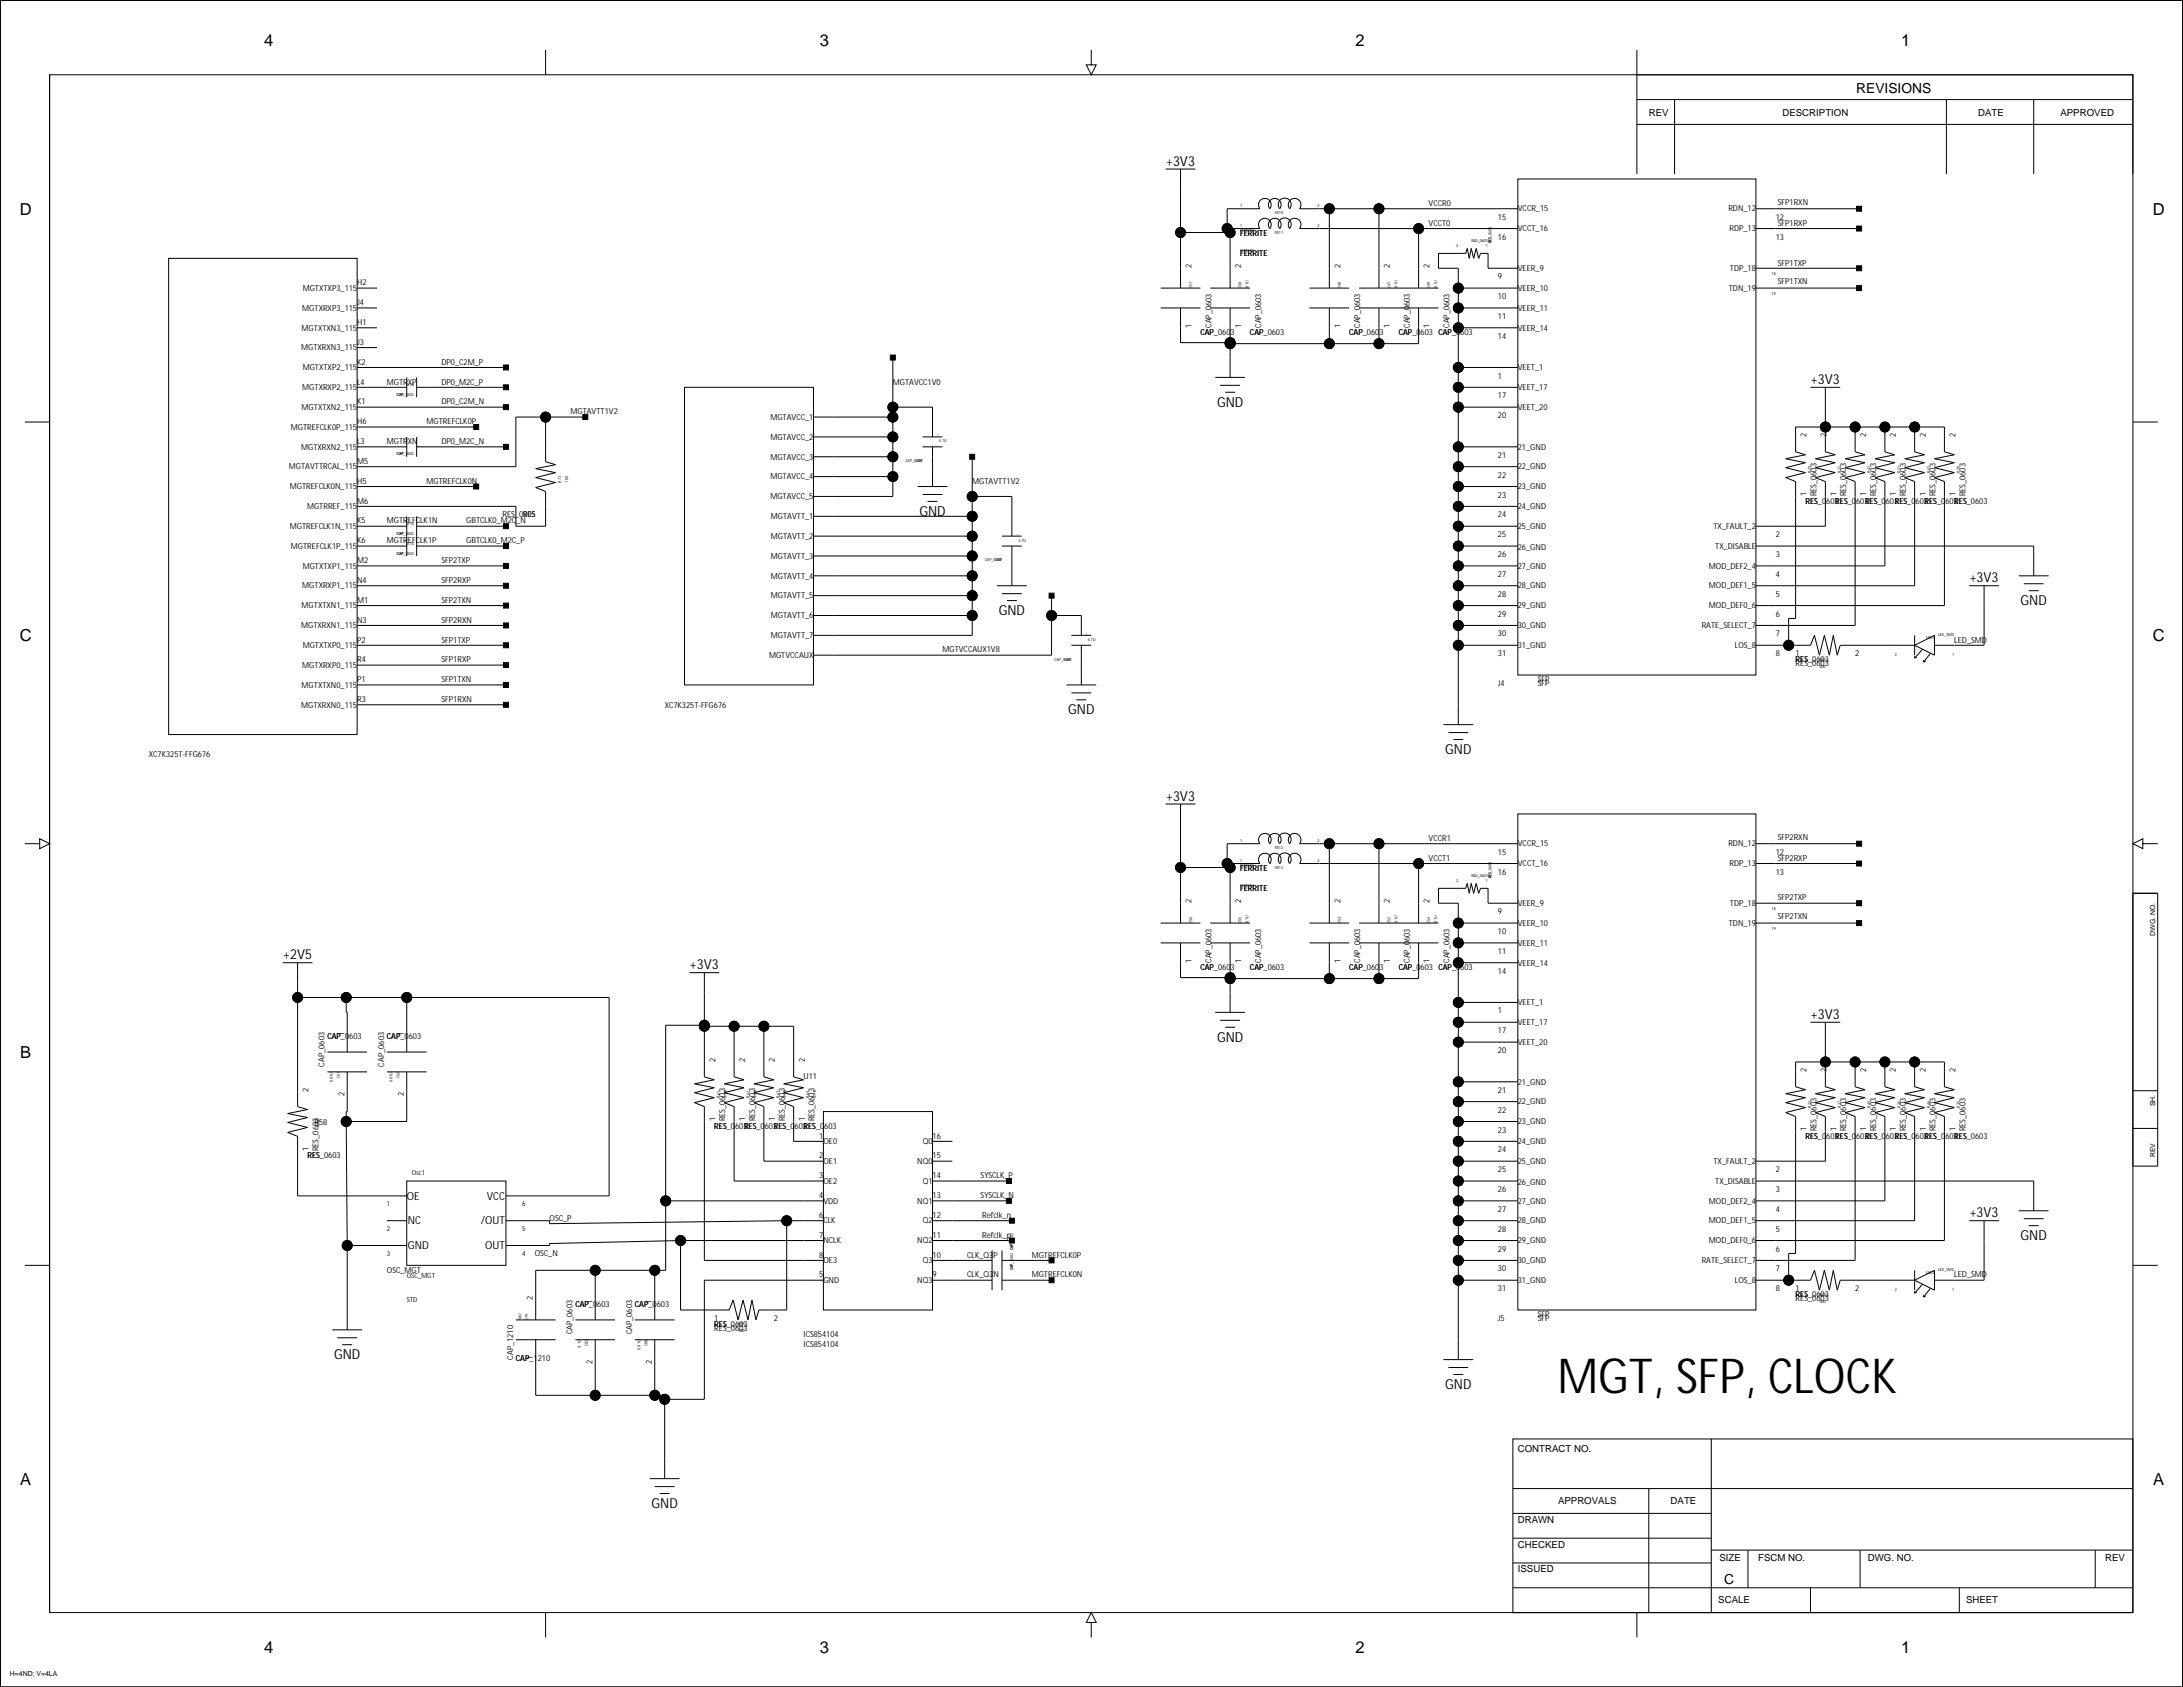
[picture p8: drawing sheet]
<svg xmlns="http://www.w3.org/2000/svg" width="559mm" height="432mm" viewBox="0 0 559 432" stroke-linecap="round" stroke-linejoin="round" font-family="sans-serif">
<defs><g id="words">
<text font-size="12.3" x="398.7" y="356.6">MGT, SFP, CLOCK</text>
<g font-size="4.2">
<text x="67.6" y="11.8">4</text>
<text x="209.8" y="11.8">3</text>
<text x="347" y="11.8">2</text>
<text x="486.6" y="11.8">1</text>
<text x="5.1" y="54.9">D</text>
<text x="551" y="54.9">D</text>
<text x="5.1" y="164.1">C</text>
<text x="551" y="164.1">C</text>
<text x="5.2" y="270.8">B</text>
<text x="5.2" y="380">A</text>
<text x="551.2" y="380">A</text>
<text x="67.6" y="423.2">4</text>
<text x="209.8" y="423.2">3</text>
<text x="347" y="423.2">2</text>
<text x="486.6" y="423.2">1</text>
</g>
<g font-size="3.5">
<text x="475.2" y="23.7">REVISIONS</text>
<text x="298.5" y="42.4">+3V3</text>
<text x="463.6" y="98.3">+3V3</text>
<text x="311.5" y="104.1">GND</text>
<text x="235.3" y="132.1">GND</text>
<text x="504.2" y="149.1">+3V3</text>
<text x="517.2" y="154.9">GND</text>
<text x="255.7" y="157.4">GND</text>
<text x="273.4" y="182.8">GND</text>
<text x="369.9" y="193">GND</text>
<text x="298.5" y="204.9">+3V3</text>
<text x="72.5" y="245.6">+2V5</text>
<text x="176.6" y="248.1">+3V3</text>
<text x="463.6" y="260.8">+3V3</text>
<text x="311.5" y="266.6">GND</text>
<text x="504.2" y="311.6">+3V3</text>
<text x="517.2" y="317.4">GND</text>
<text x="85.5" y="347.9">GND</text>
<text x="369.9" y="355.5">GND</text>
<text x="166.8" y="386">GND</text>
<text x="441.4" y="405.4">C</text>
</g>
<g font-size="2.8">
<text x="104.1" y="307">OE</text>
<text x="124.6" y="307">VCC</text>
<text x="104.4" y="313.4">NC</text>
<text x="123.1" y="313.4">/OUT</text>
<text x="104.4" y="319.7">GND</text>
<text x="124.2" y="319.7">OUT</text>
</g>
<g font-size="2.5">
<text x="422.1" y="29.7">REV</text>
<text x="456.3" y="29.7">DESCRIPTION</text>
<text x="506.4" y="29.7">DATE</text>
<text x="527.4" y="29.7">APPROVED</text>
<text x="388.5" y="371.7">CONTRACT NO.</text>
<text x="388.5" y="389.8">DRAWN</text>
<text x="398.8" y="384.9">APPROVALS</text>
<text x="427.6" y="384.9">DATE</text>
<text x="388.5" y="396.1">CHECKED</text>
<text x="440.1" y="399.7">SIZE</text>
<text x="450" y="399.7">FSCM NO.</text>
<text x="478.1" y="399.7">DWG. NO.</text>
<text x="538.9" y="399.7">REV</text>
<text x="388.5" y="402.5">ISSUED</text>
<text x="439.8" y="410.3">SCALE</text>
<text x="503.3" y="410.3">SHEET</text>
</g>
<g font-size="2.1">
<text x="365.7" y="52.7">VCCR0</text>
<text x="455.1" y="52.5">SFP1RXN</text>
<text x="365.7" y="57.8">VCCT0</text>
<text x="383.5" y="56.2">15</text>
<text x="388.5" y="59.2">VCCT_16</text>
<text x="388.5" y="54.1">VCCR_15</text>
<text x="442.4" y="54.1">RDN_12</text>
<text x="442.7" y="59.2">RDP_13</text>
<text x="454.6" y="56.2">12</text>
<text x="455.1" y="57.8">SFP1RXP</text>
<text x="317.4" y="65.4">FERRITE</text>
<text x="317.4" y="60.3">FERRITE</text>
<text x="383.5" y="61.3">16</text>
<text x="454.6" y="61.3">13</text>
<text x="305" y="68.7" transform="rotate(-90 305 68.7)">2</text>
<text x="317.7" y="68.7" transform="rotate(-90 317.7 68.7)">2</text>
<text x="343.1" y="68.7" transform="rotate(-90 343.1 68.7)">2</text>
<text x="355.8" y="68.7" transform="rotate(-90 355.8 68.7)">2</text>
<text x="366" y="68.7" transform="rotate(-90 366 68.7)">2</text>
<text x="383.5" y="71.5">9</text>
<text x="388.5" y="69.4">VEER_9</text>
<text x="442.8" y="69.4">TDP_18</text>
<text x="455.1" y="68">SFP1TXP</text>
<text x="77.5" y="74.4">MGTXTXP3_115</text>
<text x="91.4" y="73">H2</text>
<text x="383.5" y="76.6">10</text>
<text x="388.5" y="74.4">VEER_10</text>
<text x="442.5" y="74.4">TDN_19</text>
<text x="455.1" y="72.8">SFP1TXN</text>
<text x="77.4" y="79.5">MGTXRXP3_115</text>
<text x="91.4" y="83.2">H1</text>
<text x="91.4" y="78.1">J4</text>
<text x="305" y="83.9" transform="rotate(-90 305 83.9)">1</text>
<text x="310.1" y="83.9" transform="rotate(-90 310.1 83.9)">CAP_0603</text>
<text x="317.7" y="83.9" transform="rotate(-90 317.7 83.9)">1</text>
<text x="322.8" y="83.9" transform="rotate(-90 322.8 83.9)">CAP_0603</text>
<text x="343.1" y="83.9" transform="rotate(-90 343.1 83.9)">1</text>
<text x="348.2" y="83.9" transform="rotate(-90 348.2 83.9)">CAP_0603</text>
<text x="355.8" y="83.9" transform="rotate(-90 355.8 83.9)">1</text>
<text x="360.9" y="83.9" transform="rotate(-90 360.9 83.9)">CAP_0603</text>
<text x="366" y="83.9" transform="rotate(-90 366 83.9)">1</text>
<text x="371" y="83.9" transform="rotate(-90 371 83.9)">CAP_0603</text>
<text x="383.5" y="81.6">11</text>
<text x="388.5" y="79.5">VEER_11</text>
<text x="77.1" y="89.7">MGTXRXN3_115</text>
<text x="77.2" y="84.6">MGTXTXN3_115</text>
<text x="91.4" y="88.3">J3</text>
<text x="307.3" y="85.7">CAP_0603</text>
<text x="320" y="85.7">CAP_0603</text>
<text x="345.4" y="85.7">CAP_0603</text>
<text x="358.1" y="85.7">CAP_0603 CAP_0603</text>
<text x="383.5" y="86.7">14</text>
<text x="388.5" y="84.6">VEER_14</text>
<text x="77.5" y="94.8">MGTXTXP2_115</text>
<text x="91.4" y="93.4">K2</text>
<text x="113" y="93.4">DP0_C2M_P</text>
<text x="388.5" y="94.8">VEET_1</text>
<text x="77.4" y="99.8">MGTXRXP2_115</text>
<text x="91.4" y="98.4">L4</text>
<text x="99" y="98.4">MGTRXP</text>
<text x="113" y="98.4">DP0_M2C_P</text>
<text x="228.5" y="98.4">MGTAVCC1V0</text>
<text x="383.5" y="96.9">1</text>
<text x="383.5" y="102">17</text>
<text x="388.5" y="99.8">VEET_17</text>
<text x="77.2" y="104.9">MGTXTXN2_115</text>
<text x="91.4" y="103.5">K1</text>
<text x="113" y="103.5">DP0_C2M_N</text>
<text x="146" y="106">MGTAVTT1V2</text>
<text x="197.2" y="107.5">MGTAVCC_1</text>
<text x="383.5" y="107">20</text>
<text x="388.5" y="104.9">VEET_20</text>
<text x="74.5" y="110">MGTREFCLK0P_115</text>
<text x="91.4" y="113.7">L3</text>
<text x="91.4" y="108.6">H6</text>
<text x="99" y="113.7">MGTRXN</text>
<text x="109.2" y="108.6">MGTREFCLK0P</text>
<text x="113" y="113.7">DP0_M2C_N</text>
<text x="197.2" y="112.5">MGTAVCC_2</text>
<text x="462.5" y="111.8" transform="rotate(-90 462.5 111.8)">2</text>
<text x="467.5" y="111.8" transform="rotate(-90 467.5 111.8)">2</text>
<text x="477.7" y="111.8" transform="rotate(-90 477.7 111.8)">2</text>
<text x="485.3" y="111.8" transform="rotate(-90 485.3 111.8)">2</text>
<text x="492.9" y="111.8" transform="rotate(-90 492.9 111.8)">2</text>
<text x="500.6" y="111.8" transform="rotate(-90 500.6 111.8)">2</text>
<text x="77.1" y="115.1">MGTXRXN2_115</text>
<text x="91.4" y="118.7">M5</text>
<text x="197.2" y="117.6">MGTAVCC_3</text>
<text x="383.5" y="117.2">21</text>
<text x="388.5" y="115.1">21_GND</text>
<text x="74" y="120.2">MGTAVTTRCAL_115</text>
<text x="74.2" y="125.2">MGTREFCLK0N_115</text>
<text x="91.4" y="123.8">H5</text>
<text x="109.2" y="123.8">MGTREFCLK0N</text>
<text x="197.2" y="122.7">MGTAVCC_4</text>
<text x="248.9" y="123.8">MGTAVTT1V2</text>
<text x="383.5" y="122.3">22</text>
<text x="388.5" y="125.2">23_GND</text>
<text x="388.5" y="120.2">22_GND</text>
<text x="78.6" y="130.3">MGTRREF_115</text>
<text x="91.4" y="128.9">M6</text>
<text x="197.2" y="127.8">MGTAVCC_5</text>
<text x="383.5" y="127.4">23</text>
<text x="388.5" y="130.3">24_GND</text>
<text x="462.2" y="128.9">RES_0603RES_0603RES_0603RES_0603RES_0603RES_0603</text>
<text x="462.2" y="128.9">RES</text>
<text x="462.5" y="127.1" transform="rotate(-90 462.5 127.1)">1</text>
<text x="465" y="127.1" transform="rotate(-90 465 127.1)">RES_0603</text>
<text x="469.8" y="128.9">RES</text>
<text x="470.1" y="127.1" transform="rotate(-90 470.1 127.1)">1</text>
<text x="472.6" y="127.1" transform="rotate(-90 472.6 127.1)">RES_0603</text>
<text x="477.4" y="128.9">RES</text>
<text x="477.7" y="127.1" transform="rotate(-90 477.7 127.1)">1</text>
<text x="480.2" y="127.1" transform="rotate(-90 480.2 127.1)">RES_0603</text>
<text x="485" y="128.9">RES</text>
<text x="485.3" y="127.1" transform="rotate(-90 485.3 127.1)">1</text>
<text x="487.9" y="127.1" transform="rotate(-90 487.9 127.1)">RES_0603</text>
<text x="492.6" y="128.9">RES</text>
<text x="492.9" y="127.1" transform="rotate(-90 492.9 127.1)">1</text>
<text x="495.5" y="127.1" transform="rotate(-90 495.5 127.1)">RES_0603</text>
<text x="500.3" y="128.9">RES</text>
<text x="500.6" y="127.1" transform="rotate(-90 500.6 127.1)">1</text>
<text x="503.1" y="127.1" transform="rotate(-90 503.1 127.1)">RES_0603</text>
<text x="74.2" y="135.4">MGTREFCLK1N_115</text>
<text x="91.4" y="134">K5</text>
<text x="99" y="134">MGTREFCLK1N</text>
<text x="119.4" y="134">GBTCLK0_M2C_N</text>
<text x="128.6" y="132.4">RES_0805</text>
<text x="133.9" y="132.4">RES</text>
<text x="197.3" y="132.9">MGTAVTT_1</text>
<text x="197.3" y="137.9">MGTAVTT_2</text>
<text x="383.5" y="132.4">24</text>
<text x="383.5" y="137.5">25</text>
<text x="388.5" y="135.4">25_GND</text>
<text x="438.6" y="135.4">TX_FAULT_2</text>
<text x="454.6" y="137.5">2</text>
<text x="74.5" y="140.5">MGTREFCLK1P_115</text>
<text x="91.4" y="139.1">K6</text>
<text x="99" y="139.1">MGTREFCLK1P</text>
<text x="119.4" y="139.1">GBTCLK0_M2C_P</text>
<text x="197.3" y="143">MGTAVTT_3</text>
<text x="383.5" y="142.6">26</text>
<text x="388.5" y="140.7">26_GND</text>
<text x="439.1" y="140.5">TX_DISABLE</text>
<text x="454.6" y="142.6">3</text>
<text x="77.5" y="145.6">MGTXTXP1_115</text>
<text x="91.4" y="149.2">N4</text>
<text x="91.4" y="144.1">M2</text>
<text x="113" y="144.1">SFP2TXP</text>
<text x="113" y="149.2">SFP2RXP</text>
<text x="197.3" y="148.1">MGTAVTT_4</text>
<text x="383.5" y="147.7">27</text>
<text x="388.5" y="145.6">27_GND</text>
<text x="437.4" y="145.6">MOD_DEF2_4</text>
<text x="454.6" y="147.7">4</text>
<text x="77.2" y="155.7">MGTXTXN1_115</text>
<text x="77.4" y="150.6">MGTXRXP1_115</text>
<text x="91.4" y="154.3">M1</text>
<text x="113" y="154.3">SFP2TXN</text>
<text x="197.3" y="153.2">MGTAVTT_5</text>
<text x="383.5" y="152.7">28</text>
<text x="388.5" y="155.7">29_GND</text>
<text x="388.5" y="150.6">28_GND</text>
<text x="437.4" y="155.7">MOD_DEF0_6</text>
<text x="437.4" y="150.6">MOD_DEF1_5</text>
<text x="454.6" y="152.7">5</text>
<text x="77.1" y="160.8">MGTXRXN1_115</text>
<text x="91.4" y="159.4">N3</text>
<text x="113" y="159.4">SFP2RXN</text>
<text x="197.3" y="158.2">MGTAVTT_6</text>
<text x="383.5" y="157.8">29</text>
<text x="388.5" y="160.8">30_GND</text>
<text x="435.6" y="160.8">RATE_SELECT_7</text>
<text x="454.6" y="157.8">6</text>
<text x="77.5" y="165.9">MGTXTXP0_115</text>
<text x="91.4" y="164.5">P2</text>
<text x="113" y="164.5">SFP1TXP</text>
<text x="197.3" y="163.3">MGTAVTT_7</text>
<text x="241.2" y="167">MGTVCCAUX1V8</text>
<text x="383.5" y="162.9">30</text>
<text x="383.5" y="168">31</text>
<text x="388.5" y="165.9">31_GND</text>
<text x="444.1" y="165.9">LOS_8</text>
<text x="454.6" y="162.9">7</text>
<text x="454.6" y="168">8</text>
<text x="459.6" y="168">1</text>
<text x="474.9" y="168">2</text>
<text x="500.3" y="164.5">LED_SMD</text>
<text x="77.4" y="170.9">MGTXRXP0_115</text>
<text x="91.4" y="169.5">R4</text>
<text x="113" y="169.5">SFP1RXP</text>
<text x="196.9" y="168.4">MGTVCCAUX</text>
<text x="459.6" y="170.5">RES_0603</text>
<text x="459.6" y="169.5">RES</text>
<text x="77.2" y="176">MGTXTXN0_115</text>
<text x="91.4" y="179.7">R3</text>
<text x="91.4" y="174.6">P1</text>
<text x="113" y="174.6">SFP1TXN</text>
<text x="113" y="179.7">SFP1RXN</text>
<text x="383.5" y="175.6">J4</text>
<text x="393.6" y="175.6">SFP</text>
<text x="393.6" y="174.6">SFP</text>
<text x="77.1" y="181.1">MGTXRXN0_115</text>
<text x="170.1" y="181.1">XC7K325T-FFG676</text>
<text x="38.1" y="193.8">XC7K325T-FFG676</text>
<text x="365.7" y="215.2">VCCR1</text>
<text x="455.1" y="215">SFP2RXN</text>
<text x="365.7" y="220.3">VCCT1</text>
<text x="383.5" y="218.8">15</text>
<text x="388.5" y="221.7">VCCT_16</text>
<text x="388.5" y="216.7">VCCR_15</text>
<text x="442.4" y="216.7">RDN_12</text>
<text x="442.7" y="221.7">RDP_13</text>
<text x="454.6" y="218.8">12</text>
<text x="455.1" y="220.3">SFP2RXP</text>
<text x="317.4" y="222.9">FERRITE</text>
<text x="317.4" y="227.9">FERRITE</text>
<text x="383.5" y="223.9">16</text>
<text x="454.6" y="223.9">13</text>
<text x="305" y="231.2" transform="rotate(-90 305 231.2)">2</text>
<text x="317.7" y="231.2" transform="rotate(-90 317.7 231.2)">2</text>
<text x="343.1" y="231.2" transform="rotate(-90 343.1 231.2)">2</text>
<text x="355.8" y="231.2" transform="rotate(-90 355.8 231.2)">2</text>
<text x="366" y="231.2" transform="rotate(-90 366 231.2)">2</text>
<text x="388.5" y="231.9">VEER_9</text>
<text x="442.8" y="231.9">TDP_18</text>
<text x="455.1" y="230.5">SFP2TXP</text>
<text x="383.5" y="234">9</text>
<text x="383.5" y="239.1">10</text>
<text x="388.5" y="237">VEER_10</text>
<text x="442.5" y="237">TDN_19</text>
<text x="455.1" y="235.3">SFP2TXN</text>
<text x="383.5" y="244.2">11</text>
<text x="388.5" y="242">VEER_11</text>
<text x="305" y="246.4" transform="rotate(-90 305 246.4)">1</text>
<text x="307.3" y="248.3">CAP_0603</text>
<text x="310.1" y="246.4" transform="rotate(-90 310.1 246.4)">CAP_0603</text>
<text x="317.7" y="246.4" transform="rotate(-90 317.7 246.4)">1</text>
<text x="320" y="248.3">CAP_0603</text>
<text x="322.8" y="246.4" transform="rotate(-90 322.8 246.4)">CAP_0603</text>
<text x="343.1" y="246.4" transform="rotate(-90 343.1 246.4)">1</text>
<text x="345.4" y="248.3">CAP_0603</text>
<text x="348.2" y="246.4" transform="rotate(-90 348.2 246.4)">CAP_0603</text>
<text x="355.8" y="246.4" transform="rotate(-90 355.8 246.4)">1</text>
<text x="358.1" y="248.3">CAP_0603 CAP_0603</text>
<text x="360.9" y="246.4" transform="rotate(-90 360.9 246.4)">CAP_0603</text>
<text x="366" y="246.4" transform="rotate(-90 366 246.4)">1</text>
<text x="371" y="246.4" transform="rotate(-90 371 246.4)">CAP_0603</text>
<text x="383.5" y="249.2">14</text>
<text x="388.5" y="247.1">VEER_14</text>
<text x="388.5" y="257.3">VEET_1</text>
<text x="383.5" y="259.4">1</text>
<text x="388.5" y="262.4">VEET_17</text>
<text x="83.8" y="266">CAP_0603</text>
<text x="83.8" y="266">CAP</text>
<text x="88.2" y="265.3" transform="rotate(-90 88.2 265.3)">1</text>
<text x="99" y="266">CAP_0603</text>
<text x="103.4" y="265.3" transform="rotate(-90 103.4 265.3)">1</text>
<text x="383.5" y="264.5">17</text>
<text x="383.5" y="269.6">20</text>
<text x="388.5" y="267.4">VEET_20</text>
<text x="83.1" y="273" transform="rotate(-90 83.1 273)">CAP_0603</text>
<text x="98.3" y="273" transform="rotate(-90 98.3 273)">CAP_0603</text>
<text x="183.1" y="271.8" transform="rotate(-90 183.1 271.8)">2</text>
<text x="190.7" y="271.8" transform="rotate(-90 190.7 271.8)">2</text>
<text x="198.4" y="271.8" transform="rotate(-90 198.4 271.8)">2</text>
<text x="206" y="271.8" transform="rotate(-90 206 271.8)">2</text>
<text x="462.5" y="274.4" transform="rotate(-90 462.5 274.4)">2</text>
<text x="467.5" y="274.4" transform="rotate(-90 467.5 274.4)">2</text>
<text x="477.7" y="274.4" transform="rotate(-90 477.7 274.4)">2</text>
<text x="485.3" y="274.4" transform="rotate(-90 485.3 274.4)">2</text>
<text x="492.9" y="274.4" transform="rotate(-90 492.9 274.4)">2</text>
<text x="500.6" y="274.4" transform="rotate(-90 500.6 274.4)">2</text>
<text x="79" y="279.4" transform="rotate(-90 79 279.4)">2</text>
<text x="88.2" y="280.5" transform="rotate(-90 88.2 280.5)">2</text>
<text x="103.4" y="280.5" transform="rotate(-90 103.4 280.5)">2</text>
<text x="205.7" y="276.2">U11</text>
<text x="383.5" y="279.7">21</text>
<text x="388.5" y="277.6">21_GND</text>
<text x="80.5" y="287.9">R58</text>
<text x="183.1" y="287.1" transform="rotate(-90 183.1 287.1)">1</text>
<text x="185.7" y="287.1" transform="rotate(-90 185.7 287.1)">RES_0603</text>
<text x="190.7" y="287.1" transform="rotate(-90 190.7 287.1)">1</text>
<text x="193.3" y="287.1" transform="rotate(-90 193.3 287.1)">RES_0603</text>
<text x="198.4" y="287.1" transform="rotate(-90 198.4 287.1)">1</text>
<text x="200.9" y="287.1" transform="rotate(-90 200.9 287.1)">RES_0603</text>
<text x="206" y="287.1" transform="rotate(-90 206 287.1)">1</text>
<text x="208.5" y="287.1" transform="rotate(-90 208.5 287.1)">RES_0603</text>
<text x="383.5" y="284.8">22</text>
<text x="388.5" y="287.8">23_GND</text>
<text x="388.5" y="282.7">22_GND</text>
<text x="182.8" y="288.9">RES_0603RES_0603RES_0603RES_0603</text>
<text x="182.8" y="288.9">RES</text>
<text x="190.5" y="288.9">RES</text>
<text x="198.1" y="288.9">RES</text>
<text x="209.7" y="291.4">1</text>
<text x="210.8" y="292.8">OE0</text>
<text x="236.2" y="292.8">Q0</text>
<text x="238.7" y="291.4">16</text>
<text x="383.5" y="289.9">23</text>
<text x="388.5" y="292.8">24_GND</text>
<text x="462.2" y="291.4">RES_0603RES_0603RES_0603RES_0603RES_0603RES_0603</text>
<text x="462.2" y="291.4">RES</text>
<text x="462.5" y="289.6" transform="rotate(-90 462.5 289.6)">1</text>
<text x="465" y="289.6" transform="rotate(-90 465 289.6)">RES_0603</text>
<text x="469.8" y="291.4">RES</text>
<text x="470.1" y="289.6" transform="rotate(-90 470.1 289.6)">1</text>
<text x="472.6" y="289.6" transform="rotate(-90 472.6 289.6)">RES_0603</text>
<text x="477.4" y="291.4">RES</text>
<text x="477.7" y="289.6" transform="rotate(-90 477.7 289.6)">1</text>
<text x="480.2" y="289.6" transform="rotate(-90 480.2 289.6)">RES_0603</text>
<text x="485" y="291.4">RES</text>
<text x="485.3" y="289.6" transform="rotate(-90 485.3 289.6)">1</text>
<text x="487.9" y="289.6" transform="rotate(-90 487.9 289.6)">RES_0603</text>
<text x="492.6" y="291.4">RES</text>
<text x="492.9" y="289.6" transform="rotate(-90 492.9 289.6)">1</text>
<text x="495.5" y="289.6" transform="rotate(-90 495.5 289.6)">RES_0603</text>
<text x="500.3" y="291.4">RES</text>
<text x="500.6" y="289.6" transform="rotate(-90 500.6 289.6)">1</text>
<text x="503.1" y="289.6" transform="rotate(-90 503.1 289.6)">RES_0603</text>
<text x="78.7" y="296.5">RES_0603</text>
<text x="79" y="294.7" transform="rotate(-90 79 294.7)">1</text>
<text x="81.5" y="294.7" transform="rotate(-90 81.5 294.7)">RES_0603</text>
<text x="209.7" y="296.5">2</text>
<text x="210.8" y="297.9">OE1</text>
<text x="234.8" y="297.9">NQ0</text>
<text x="238.7" y="296.5">15</text>
<text x="383.5" y="295">24</text>
<text x="388.5" y="297.9">25_GND</text>
<text x="438.6" y="297.9">TX_FAULT_2</text>
<text x="209.7" y="301.6">3</text>
<text x="210.8" y="303">OE2</text>
<text x="236.2" y="303">Q1</text>
<text x="238.7" y="301.6">14</text>
<text x="251" y="301.6">SYSCLK_P</text>
<text x="383.5" y="300">25</text>
<text x="383.5" y="305.1">26</text>
<text x="388.5" y="303.2">26_GND</text>
<text x="439.1" y="303">TX_DISABLE</text>
<text x="454.6" y="300">2</text>
<text x="454.6" y="305.1">3</text>
<text x="209.7" y="306.7">4</text>
<text x="209.7" y="311.7">6</text>
<text x="210.8" y="308.1">VDD</text>
<text x="234.8" y="308.1">NQ1</text>
<text x="238.7" y="306.7">13</text>
<text x="238.7" y="311.7">12</text>
<text x="251" y="306.7">SYSCLK_N</text>
<text x="251.4" y="311.7">Refclk_n</text>
<text x="383.5" y="310.2">27</text>
<text x="388.5" y="308.1">27_GND</text>
<text x="437.4" y="308.1">MOD_DEF2_4</text>
<text x="454.6" y="310.2">4</text>
<text x="140.7" y="312.5">OSC_P</text>
<text x="209.7" y="316.8">7</text>
<text x="210.8" y="313.2">CLK</text>
<text x="236.2" y="313.2">Q2</text>
<text x="238.7" y="316.8">11</text>
<text x="251.4" y="316.8">Refclk_p</text>
<text x="383.5" y="315.3">28</text>
<text x="388.5" y="313.2">28_GND</text>
<text x="437.4" y="313.2">MOD_DEF1_5</text>
<text x="454.6" y="315.3">5</text>
<text x="136.9" y="321.4">OSC_N</text>
<text x="209.7" y="321.9">8</text>
<text x="210.8" y="323.3">OE3</text>
<text x="210.8" y="318.2">NCLK</text>
<text x="234.8" y="318.2">NQ2</text>
<text x="236.2" y="323.3">Q3</text>
<text x="238.7" y="321.9">10</text>
<text x="247.6" y="321.9">CLK_Q3P</text>
<text x="264.1" y="321.9">MGTREFCLK0P</text>
<text x="383.5" y="320.3">29</text>
<text x="388.5" y="323.3">30_GND</text>
<text x="388.5" y="318.2">29_GND</text>
<text x="435.6" y="323.3">RATE_SELECT_7</text>
<text x="437.4" y="318.2">MOD_DEF0_6</text>
<text x="454.6" y="320.3">6</text>
<text x="99" y="325.7">OSC_MGT</text>
<text x="209.7" y="327">5</text>
<text x="210.8" y="328.4">GND</text>
<text x="234.8" y="328.4">NQ3</text>
<text x="238.7" y="327">9</text>
<text x="247.6" y="327">CLK_Q3N</text>
<text x="264.1" y="327">MGTREFCLK0N</text>
<text x="383.5" y="325.4">30</text>
<text x="388.5" y="328.4">31_GND</text>
<text x="444.1" y="328.4">LOS_8</text>
<text x="454.6" y="325.4">7</text>
<text x="500.3" y="327">LED_SMD</text>
<text x="136.4" y="332.8" transform="rotate(-90 136.4 332.8)">2</text>
<text x="147.3" y="334.6">CAP_0603</text>
<text x="147.3" y="334.6">CAP</text>
<text x="151.7" y="333.8" transform="rotate(-90 151.7 333.8)">1</text>
<text x="162.5" y="334.6">CAP_0603</text>
<text x="162.5" y="334.6">CAP</text>
<text x="166.9" y="333.8" transform="rotate(-90 166.9 333.8)">1</text>
<text x="383.5" y="330.5">31</text>
<text x="454.6" y="330.5">8</text>
<text x="459.6" y="333">RES_0603</text>
<text x="459.6" y="332.1">RES</text>
<text x="459.6" y="330.5">1</text>
<text x="474.9" y="330.5">2</text>
<text x="146.6" y="341.5" transform="rotate(-90 146.6 341.5)">CAP_0603</text>
<text x="161.8" y="341.5" transform="rotate(-90 161.8 341.5)">CAP_0603</text>
<text x="182.8" y="340.7">RES_0603</text>
<text x="182.8" y="339.7">RES</text>
<text x="182.8" y="338.1">1</text>
<text x="198.1" y="338.1">2</text>
<text x="383.5" y="338.1">J5</text>
<text x="393.6" y="338.1">SFP</text>
<text x="393.6" y="337.1">SFP</text>
<text x="131.3" y="348" transform="rotate(-90 131.3 348)">CAP_1210</text>
<text x="136.4" y="348" transform="rotate(-90 136.4 348)">1</text>
<text x="205.7" y="342.2">ICS854104</text>
<text x="205.7" y="344.8">ICS854104</text>
<text x="132" y="348.3">CAP_1210</text>
<text x="151.7" y="349.1" transform="rotate(-90 151.7 349.1)">2</text>
<text x="166.9" y="349.1" transform="rotate(-90 166.9 349.1)">2</text>
</g>
<g font-size="1.8">
<text x="551.7" y="239.5" transform="rotate(-90 551.7 239.5)">DWG. NO.</text>
<text x="551.7" y="283.2" transform="rotate(-90 551.7 283.2)">SH.</text>
<text x="551.7" y="296.2" transform="rotate(-90 551.7 296.2)">REV</text>
<text x="105.4" y="300.8">Osc1</text>
<text x="99" y="308.7">1</text>
<text x="133.7" y="308.7">6</text>
<text x="99" y="315.1">2</text>
<text x="133.7" y="315.1">5</text>
<text x="99" y="321.4">3</text>
<text x="133.7" y="321.4">4</text>
<text x="104.1" y="327">OSC_MGT</text>
<text x="104.1" y="333.3">STD</text>
<text x="2.5" y="428.9">H=4ND; V=4LA</text>
</g>
<g font-size="1.1">
<text x="317.4" y="53.1">1</text>
<text x="337.2" y="53.1">2</text>
<text x="317.4" y="58.2">1</text>
<text x="317.4" y="59.4">FERRITE</text>
<text x="326.3" y="59.9">FB11</text>
<text x="326.3" y="54.9">FB10</text>
<text x="337.2" y="58.2">2</text>
<text x="317.4" y="64.5">FERRITE</text>
<text x="372.8" y="63.2">2</text>
<text x="376.7" y="62">RES_0603</text>
<text x="380.4" y="63.2">1</text>
<text x="381.8" y="62.3" transform="rotate(-90 381.8 62.3)">RES_0603</text>
<text x="381.8" y="62.3" transform="rotate(-90 381.8 62.3)">RES</text>
<text x="453.5" y="70.3">18</text>
<text x="305.1" y="73.7" transform="rotate(-90 305.1 73.7)">C51</text>
<text x="317.8" y="73.7" transform="rotate(-90 317.8 73.7)">C50</text>
<text x="319.6" y="73.7" transform="rotate(-90 319.6 73.7)">0.1U</text>
<text x="343.2" y="73.7" transform="rotate(-90 343.2 73.7)">C48</text>
<text x="355.9" y="73.7" transform="rotate(-90 355.9 73.7)">C47</text>
<text x="357.7" y="73.7" transform="rotate(-90 357.7 73.7)">0.1U</text>
<text x="366.1" y="73.7" transform="rotate(-90 366.1 73.7)">C49</text>
<text x="367.9" y="73.7" transform="rotate(-90 367.9 73.7)">0.1U</text>
<text x="453.5" y="75.4">19</text>
<text x="101.6" y="101.3">CAP_0402</text>
<text x="101.6" y="101.3">CAP</text>
<text x="104.1" y="98.9">0.1U</text>
<text x="240.4" y="113.2">4.7U</text>
<text x="101.6" y="116.6">CAP_0402</text>
<text x="231.8" y="118.3">CAP_0402</text>
<text x="234.4" y="118.3">CAP</text>
<text x="143.6" y="123.5" transform="rotate(-90 143.6 123.5)">R73</text>
<text x="145.4" y="123.5" transform="rotate(-90 145.4 123.5)">100</text>
<text x="463.6" y="121" transform="rotate(-90 463.6 121)">R29</text>
<text x="471.2" y="121" transform="rotate(-90 471.2 121)">R32</text>
<text x="478.8" y="121" transform="rotate(-90 478.8 121)">R42</text>
<text x="486.5" y="121" transform="rotate(-90 486.5 121)">R31</text>
<text x="494.1" y="121" transform="rotate(-90 494.1 121)">R43</text>
<text x="501.7" y="121" transform="rotate(-90 501.7 121)">R30</text>
<text x="101.6" y="136.9">CAP_0402</text>
<text x="104.1" y="134.4">0.1U</text>
<text x="101.6" y="142">CAP_0402</text>
<text x="101.6" y="142">CAP</text>
<text x="104.1" y="139.5">0.1U</text>
<text x="252.1" y="143.7">CAP_0402</text>
<text x="254.7" y="143.7">CAP</text>
<text x="260.7" y="138.6">4.7U</text>
<text x="278.4" y="164">4.7U</text>
<text x="485" y="167.8">2</text>
<text x="493" y="163.5">LED3</text>
<text x="496.1" y="162.8">LED_SMD</text>
<text x="499.7" y="167.8">1</text>
<text x="269.9" y="169.1">CAP_0402</text>
<text x="272.5" y="169.1">CAP</text>
<text x="465.7" y="169.1">R41</text>
<text x="465.7" y="170.9">300</text>
<text x="317.4" y="215.6">1</text>
<text x="337.2" y="215.6">2</text>
<text x="317.4" y="221.9">FERRITE</text>
<text x="317.4" y="220.7">1</text>
<text x="326.3" y="217.4">FB12</text>
<text x="337.2" y="220.7">2</text>
<text x="317.4" y="227">FERRITE</text>
<text x="326.3" y="222.5">FB13</text>
<text x="372.8" y="225.8">2</text>
<text x="376.7" y="224.5">RES_0603</text>
<text x="380.4" y="225.8">1</text>
<text x="381.8" y="224.8" transform="rotate(-90 381.8 224.8)">RES_0603</text>
<text x="381.8" y="224.8" transform="rotate(-90 381.8 224.8)">RES</text>
<text x="453.5" y="232.9">18</text>
<text x="305.1" y="236.3" transform="rotate(-90 305.1 236.3)">C56</text>
<text x="317.8" y="236.3" transform="rotate(-90 317.8 236.3)">C55</text>
<text x="319.6" y="236.3" transform="rotate(-90 319.6 236.3)">0.1U</text>
<text x="343.2" y="236.3" transform="rotate(-90 343.2 236.3)">C53</text>
<text x="355.9" y="236.3" transform="rotate(-90 355.9 236.3)">C52</text>
<text x="357.7" y="236.3" transform="rotate(-90 357.7 236.3)">0.1U</text>
<text x="366.1" y="236.3" transform="rotate(-90 366.1 236.3)">C54</text>
<text x="367.9" y="236.3" transform="rotate(-90 367.9 236.3)">0.1U</text>
<text x="453.5" y="237.9">19</text>
<text x="87" y="276" transform="rotate(-90 87 276)">C61</text>
<text x="102.2" y="276" transform="rotate(-90 102.2 276)">C62</text>
<text x="85.2" y="276.9" transform="rotate(-90 85.2 276.9)">0.01U</text>
<text x="100.5" y="276.9" transform="rotate(-90 100.5 276.9)">0.01U</text>
<text x="184.3" y="281" transform="rotate(-90 184.3 281)">R61</text>
<text x="186" y="281" transform="rotate(-90 186 281)">4.7K</text>
<text x="191.9" y="281" transform="rotate(-90 191.9 281)">R62</text>
<text x="193.6" y="281" transform="rotate(-90 193.6 281)">4.7K</text>
<text x="199.5" y="281" transform="rotate(-90 199.5 281)">R63</text>
<text x="201.3" y="281" transform="rotate(-90 201.3 281)">4.7K</text>
<text x="207.1" y="281" transform="rotate(-90 207.1 281)">R64</text>
<text x="208.9" y="281" transform="rotate(-90 208.9 281)">4.7K</text>
<text x="463.6" y="283.5" transform="rotate(-90 463.6 283.5)">R34</text>
<text x="471.2" y="283.5" transform="rotate(-90 471.2 283.5)">R37</text>
<text x="478.8" y="283.5" transform="rotate(-90 478.8 283.5)">R45</text>
<text x="486.5" y="283.5" transform="rotate(-90 486.5 283.5)">R36</text>
<text x="494.1" y="283.5" transform="rotate(-90 494.1 283.5)">R46</text>
<text x="501.7" y="283.5" transform="rotate(-90 501.7 283.5)">R35</text>
<text x="81.9" y="288.6" transform="rotate(-90 81.9 288.6)">4.7K</text>
<text x="259.4" y="325.1" transform="rotate(-90 259.4 325.1)">CAP_0402 CAP_0402</text>
<text x="259.4" y="325.1" transform="rotate(-90 259.4 325.1)">CAP</text>
<text x="493" y="326">LED4</text>
<text x="496.1" y="325.3">LED_SMD</text>
<text x="465.7" y="331.6">R44</text>
<text x="465.7" y="333.4">300</text>
<text x="485" y="330.4">2</text>
<text x="499.7" y="330.4">1</text>
<text x="133.5" y="337.8" transform="rotate(-90 133.5 337.8)">10U</text>
<text x="135.2" y="337.8" transform="rotate(-90 135.2 337.8)">C79</text>
<text x="188.9" y="339.3">R59</text>
<text x="188.9" y="341">100</text>
<text x="148.7" y="344.9" transform="rotate(-90 148.7 344.9)">0.1U</text>
<text x="150.5" y="344.5" transform="rotate(-90 150.5 344.5)">C82</text>
<text x="163.9" y="345.5" transform="rotate(-90 163.9 345.5)">0.01U</text>
<text x="165.7" y="344.5" transform="rotate(-90 165.7 344.5)">C88</text>
</g>
<g font-size=".4">
<text x="377.3" y="61.9">R28</text>
<text x="103.8" y="98">C3</text>
<text x="103.3" y="112.6">0.01U</text>
<text x="240.2" y="111.8" transform="rotate(-90 240.2 111.8)">C103</text>
<text x="103.8" y="133.5">C2</text>
<text x="260.6" y="137.2" transform="rotate(-90 260.6 137.2)">C97</text>
<text x="103.8" y="138.6">C1</text>
<text x="278.3" y="162.6" transform="rotate(-90 278.3 162.6)">C102</text>
<text x="377.3" y="224.4">R33</text>
<text x="253.4" y="321.4">C18</text>
<text x="254.4" y="321" transform="rotate(-90 254.4 321)">0.01U</text>
<text x="253.4" y="326.5">C17</text>
<text x="254.4" y="326" transform="rotate(-90 254.4 326)">0.01U</text>
</g>
</g></defs>
<g fill="none" stroke="#000" stroke-width=".26">
<path d="M0 .1h558.7v431.7h-558.7zM0 .1v431.7v-431.7h558.7v431.7h-558.7M12.7 19.1v393.7v-393.7h533.3v393.7h-533.3M139.7 12.8v6.3M279.3 12.8v3.8h-1.2l1.2 2.5 1.3-2.5h-1.3M419 19.1h127v25.4M419 12.8v31.7M419 31.8h127M419 25.5h127M428.7 25.5v19M498.2 25.5v19M520.6 25.5v19"/>
<path d="M298.4 43.3h7.6M302.2 43.3v30.4M302.2 59.5h12.7M314.1 58.5h8.4a1.63 1.63 0 0 1 .2-2.2 1.63 1.63 0 0 1 2.2 0 1.63 1.63 0 0 1 .2 2.2 1.63 1.63 0 0 1 .1-2.2 1.63 1.63 0 0 1 2.2 0 1.63 1.63 0 0 1 .2 2.2 1.66 1.66 0 0 1 .1-2.3 1.66 1.66 0 0 1 2.3 0 1.66 1.66 0 0 1 .1 2.3 1.63 1.63 0 0 1 .2-2.2 1.63 1.63 0 0 1 2.2 0 1.63 1.63 0 0 1 .2 2.2h55.8M314.1 58.5l.8 1M314.9 59.5v14.2M340.3 53.4v20.3M353 53.4v20.3M363.1 58.5v15.2M388.5 45.8h61v127h-61zM388.5 53.4h-55.8a1.63 1.63 0 0 0-.2-2.2 1.63 1.63 0 0 0-2.2 0 1.63 1.63 0 0 0-.2 2.2 1.66 1.66 0 0 0-.1-2.3 1.66 1.66 0 0 0-2.3 .1 1.66 1.66 0 0 0-.1 2.2 1.63 1.63 0 0 0-.2-2.2 1.63 1.63 0 0 0-2.2 0 1.63 1.63 0 0 0-.1 2.2 1.63 1.63 0 0 0-.2-2.2 1.63 1.63 0 0 0-2.2 0 1.63 1.63 0 0 0-.2 2.2h-8.4v5.1M449.5 58.5h26.4"/>
<path d="M449.5 53.4h26.4M43.2 66.1h48.2v121.9h-48.2zM91.4 73.7h5.1M91.4 78.8h5.1M297.1 73.7h10.2M297.1 78.8h10.2M302.2 78.8v8.9h12.7M309.8 73.7h10.2M309.8 78.8h10.2M314.9 78.8v17.8M335.2 73.7h10.2M335.2 78.8h10.2"/>
<path d="M340.3 78.8v9.2M347.9 73.7h20.3M347.9 78.8h20.3M353 78.8v9.2M363.1 78.8v9.2h-48.2M373.3 73.7h15.2M373.3 78.8h15.2M388.5 68.7h-7.6v-3.8h-1.9l-.5 1.2-.6-2.5-.7 2.5-.6-2.5-.5 2.5-.5-2.5-.4 1.3h-7v3.8h5.1v116.8M449.5 73.7h26.4M449.5 68.7h26.4M91.4 99.1h12.7M91.4 94.1h38.1"/>
<path d="M91.4 83.9h5.1M91.4 89h5.1M104.1 96.6v5.1M106.7 99.1h22.8M106.7 96.6v5.1M175.2 99.1h33v76.2h-33zM228.5 91.5v35.6h-20.3M311.1 96.6h7.6M312.3 98.6h5.1M373.3 99.1h15.2M373.3 94.1h15.2M373.3 83.9h15.2"/>
<path d="M463.4 99.1h7.7M467.3 99.1v16.5l2.5 .8-5.1 1 5.1 1-5.1 1.3 5.1 1.3-5.1 1.2 2.6 1.1v11.4h-17.8M6.3 108h6.4M91.4 114.4h12.7M91.4 104.2h38.1M91.4 109.3h30.5M104.1 111.8v5.1M106.7 114.4h22.8M106.7 111.8v5.1M139.7 106.8v11.4l2.5 .7-5.1 1.1 5.1 1-5.1 1.2 5.1 1.3-5.1 1.3 2.6 1v8.9h-7.6v-5.1h-40.7M149.8 106.8h-17.7v12.7h-40.7M208.2 106.8h20.3"/>
<path d="M208.2 111.8h20.3M208.2 116.9h20.3M228.5 104.2h10.2v7.6M236.2 111.8h5M236.2 114.4h5M238.7 114.4v10.1M248.9 116.9v45.7h-40.7M313.6 100.4h2.6M373.3 119.5h15.2M373.3 114.4h15.2M373.3 104.2h15.2M474.9 109.3v6.3l2.5 .8-5.1 1 5.1 1-5.1 1.3 5.1 1.3-5.1 1.2 2.6 1.1v36.8h-25.4"/>
<path d="M482.5 109.3v6.3l2.5 .8-5 1 5 1-5 1.3 5 1.3-5 1.2 2.5 1.1v21.5h-33M490.1 109.3v6.3l2.5 .8-5 1 5 1-5 1.3 5 1.3-5 1.2 2.5 1.1v26.6h-40.6M546 108h6.3M91.4 139.8h12.7M91.4 134.7h12.7M91.4 124.5h30.5M104.1 132.1v10.2M106.7 139.8h22.8M106.7 134.7h22.8M106.7 132.1v10.2M208.2 122h20.3M208.2 132.1h40.7"/>
<path d="M208.2 137.2h40.7M234.9 124.5h7.6M236.2 126.6h5M237.4 128.3h2.6M248.9 127.1h10.1v10.1M256.5 137.2h5.1M256.5 139.8h5.1M259 139.8v10.1M373.3 139.8h15.2M373.3 134.7h15.2M373.3 129.6h15.2M373.3 124.5h15.2"/>
<path d="M449.5 139.8h71.1v7.6M91.4 155h38.1M91.4 149.9h38.1M91.4 144.8h38.1M208.2 142.3h40.7M208.2 147.4h40.7M208.2 152.5h40.7M208.2 157.5h40.7M255.2 149.9h7.6M256.5 152h5.1M257.8 153.7h2.5M269.2 157.5h7.6v5.1"/>
<path d="M269.2 152.5v15.2h-61M373.3 155h15.2M373.3 149.9h15.2M373.3 144.8h15.2M449.5 155h48.2v-31.7l-2.5-1.1 5.1-1.2-5.1-1.3 5.1-1.3-5.1-1 5.1-1-2.6-.8v-6.3h-38.1v6.3l2.6 .8-5.1 1 5.1 1-5.1 1.3 5.1 1.3-5.1 1.2 2.5 1.1v35h-1.7v6.9M504.1 149.9h7.6M507.9 149.9v15.3h-12.7M516.8 147.4h7.6M518 149.4h5.1M519.3 151.2h2.6M91.4 165.2h38.1M91.4 160.1h38.1"/>
<path d="M91.4 170.2h38.1M91.4 175.3h38.1M273 175.3h7.6M274.3 162.6h5M274.3 165.2h5M274.3 177.3h5M275.5 179.1h2.6M276.8 165.2v10.1M373.3 165.2h15.2M373.3 160.1h15.2M449.5 165.2h13.9l1.1-2.6 1.2 5.1 1.3-5.1 1.3 5.1 1-5.1 1 5.1 .8-2.5h19M490.1 162.6v5.1"/>
<path d="M490.1 168v.5M490.1 165.2l5.1-2.6v5.1zM490.6 168.2l-.5 .3M492.1 166.2l-2 2.3M492.4 169v.5M492.9 169.2l-.5 .3M494.2 167.2l-1.8 2.3M91.4 180.4h38.1M369.5 185.5h7.6M370.8 187.5h5M372 189.3h2.6M6.3 215.9h3.9v1.3l2.5-1.3-2.5-1.2v1.2"/>
<path d="M298.4 205.8h7.6M302.2 205.8v30.5M322.5 215.9h-8.4v5.1M322.5 216a1.63 1.63 0 0 1 .2-2.3 1.63 1.63 0 0 1 2.2 0 1.63 1.63 0 0 1 .2 2.3 1.63 1.63 0 0 1 .1-2.3 1.63 1.63 0 0 1 2.2 0 1.63 1.63 0 0 1 .2 2.3M327.6 215.9a1.66 1.66 0 0 1 .1-2.2 1.66 1.66 0 0 1 2.3 0 1.66 1.66 0 0 1 .1 2.2M330.1 216a1.63 1.63 0 0 1 .2-2.3 1.63 1.63 0 0 1 2.2 0 1.63 1.63 0 0 1 .2 2.3M332.7 215.9h55.8M340.3 215.9v20.4M353 215.9v20.4M388.5 208.3h61v127h-61zM449.5 215.9h26.4M548.5 215.9v1.3l-2.5-1.3 2.5-1.2v1.2h3.8"/>
<path d="M297.1 236.3h10.2M302.2 222h12.7M309.8 236.3h10.2M314.1 221h8.4a1.63 1.63 0 0 1 .2-2.2 1.63 1.63 0 0 1 2.2 0 1.63 1.63 0 0 1 .2 2.2 1.63 1.63 0 0 1 .1-2.2 1.63 1.63 0 0 1 2.2 0 1.63 1.63 0 0 1 .2 2.2 1.66 1.66 0 0 1 .1-2.2 1.66 1.66 0 0 1 2.3 0 1.66 1.66 0 0 1 .1 2.2 1.63 1.63 0 0 1 .2-2.2 1.63 1.63 0 0 1 2.2 0 1.63 1.63 0 0 1 .2 2.2h55.8M314.1 221l.8 1M314.9 222v14.3M335.2 236.3h10.2M347.9 236.3h20.3M363.1 221v15.3M373.3 236.3h15.2M388.5 231.2h-7.6v-3.8h-1.9l-.5 1.2-.6-2.5-.7 2.5-.6-2.5-.5 2.5-.5-2.5-.4 1.3h-7v3.8h5.1v116.8M449.5 221h26.4"/>
<path d="M449.5 236.3h26.4M449.5 231.2h26.4M546 228.6h6.3v69.9h-6.3zM546 228.6h6.3M72.4 246.4h7.6M76.2 246.4v36.8l2.5 .8-5.1 1 5.1 1-5.1 1.3 5.1 1.3-5.1 1.2 2.6 1.1v15.2h27.9M76.2 255.3h79.7v50.8h-26.4M88.6 255.3v3.8h.3v10.2M104.1 255.3v14M176.5 249h7.6M180.3 249v26.6l2.5 .8-5 1 5 1-5 1.3 5 1.3-5 1.2 2.5 1v39.4h30.5M297.1 241.3h10.2"/>
<path d="M302.2 241.3v8.9h12.7M309.8 241.3h10.2M311.1 259.1h7.6M314.9 241.3v17.8M335.2 241.3h10.2M340.3 241.3v9.2M347.9 241.3h20.3M353 241.3v9.2M363.1 241.3v9.2h-48.2M373.3 246.4h15.2M373.3 241.3h15.2M373.3 256.6h15.2"/>
<path d="M83.8 269.3h10.2M83.8 274.4h10.2M88.9 274.4v10.1h-.3v2.6M99 269.3h10.2M99 274.4h10.2M104.1 274.4v12.7h-15.5M180.3 262.7h22.9v12.9l2.5 .8-5.1 1 5.1 1-5.1 1.3 5.1 1.3-5.1 1.2 2.6 1v8.9h7.6M180.3 262.4h-9.9v62.7h-33.3v12.7M187.9 262.7v12.9l2.6 .8-5.1 1 5.1 1-5.1 1.3 5.1 1.3-5.1 1.2 2.5 1v19.1h22.9M195.5 262.7v12.9l2.6 .8-5.1 1 5.1 1-5.1 1.3 5.1 1.3-5.1 1.2 2.5 1v14h15.3M312.3 261.2h5.1M313.6 262.9h2.6"/>
<path d="M373.3 261.7h15.2M373.3 276.9h15.2M373.3 266.7h15.2M463.4 261.7h7.7M467.3 261.7v16.5l2.5 .7-5.1 1 5.1 1.1-5.1 1.2 5.1 1.3-5.1 1.3 2.6 1v11.4h-17.8M474.9 271.8v6.4l2.5 .7-5.1 1 5.1 1.1-5.1 1.2 5.1 1.3-5.1 1.3 2.6 1v36.8h-25.4M482.5 271.8v6.4l2.5 .7-5 1 5 1.1-5 1.2 5 1.3-5 1.3 2.5 1v21.6h-33M490.1 271.8v6.4l2.5 .7-5 1 5 1.1-5 1.2 5 1.3-5 1.3 2.5 1v26.6h-40.6M546 279.2h6.3M88.6 287.1l.3 31.7M210.8 284.5h27.9v50.8h-27.9zM238.7 297.2h5.1"/>
<path d="M238.7 292.1h5.1M373.3 297.2h15.2M373.3 292.1h15.2M373.3 287.1h15.2M373.3 282h15.2M546 288.8h6.3M88.9 318.8v21.6M88.9 318.8h15.2M99 312.4h5.1M104.1 302.3h25.4v21.6h-25.4zM129.5 312.4h11.2v.8l60.7-.8M170.4 307.4h40.4"/>
<path d="M174.2 317.5l-33.5 .8v.5h-11.2M174.2 317.5h36.6M201.4 312.4v22.9h-7.1l-.8 2.5-1-5-1 5-1.3-5-1.3 5-1.2-5-1.1 2.5h-12.4v-17.8M201.4 312.4h9.4M238.7 312.4h20.3M238.7 317.5h20.3M238.7 307.4h19.6M238.7 302.3h19.6M373.3 312.4h15.2M373.3 317.5h15.2M373.3 307.4h15.2M373.3 302.3h15.2"/>
<path d="M449.5 302.3h71.1v7.6M449.5 317.5h48.2v-31.7l-2.5-1 5.1-1.3-5.1-1.3 5.1-1.2-5.1-1.1 5.1-1-2.6-.7v-6.4h-38.1v6.4l2.6 .7-5.1 1 5.1 1.1-5.1 1.2 5.1 1.3-5.1 1.3 2.5 1v35h-1.7v6.9M504.1 312.4h7.6M507.9 312.4v15.3h-12.7M516.8 309.9h7.6M518 311.9h5.1M519.3 313.7h2.6M6.3 323.9h6.4M132.1 337.8h10.1M147.3 337.8h10.1M152.4 325.1v12.7M162.5 337.8h10.2"/>
<path d="M167.6 325.1v12.7M210.8 327.7h-30.5v30.5h-10.2M238.7 327.7h15.2M238.7 322.6h15.2M253.9 320.1v10.1M256.5 327.7h12.7M256.5 322.6h12.7M256.5 320.1v10.1M373.3 327.7h15.2M373.3 322.6h15.2M449.5 327.7h13.9l1.1-2.6 1.2 5.1 1.3-5.1 1.3 5.1 1-5.1 1 5.1 .8-2.5h19M490.1 325.1v5.1"/>
<path d="M490.1 330.5v.5M490.1 327.7l5.1-2.6v5.1zM490.6 330.7l-.5 .3M492.1 328.7l-2 2.3M492.4 331.5v.5M492.9 331.7l-.5 .3M494.2 329.7l-1.8 2.3M546 323.9h6.3M85.1 340.4h7.6M86.3 342.4h5.1M87.6 344.2h2.5M132.1 342.9h10.1"/>
<path d="M137.1 342.9v14.2h33v21.4M147.3 342.9h10.1M152.4 342.9v14.2M162.5 342.9h10.2M167.6 342.9v14.2M369.5 348h7.6M370.8 350h5M372 351.8h2.6M166.3 378.5h7.7M438.1 368.3v44.5M167.6 380.5h5.1M168.9 382.3h2.5"/>
<path d="M387.3 381h158.7M387.3 393.7h50.8M387.3 387.4h50.8M422.1 381v31.8M438.1 396.8h107.9M447.4 396.8v9.6M476.1 396.8v9.6M536.3 396.8v9.6M139.7 412.8v6.3M279.3 415.3h-1.2l1.2-2.5 1.3 2.5h-1.3v3.8M387.3 412.8h158.7h-158.7v-44.5h158.7v44.5M387.3 406.4h158.7"/>
<path d="M387.3 400.1h50.8M419 412.8v6.3M463.4 406.4v6.4M501.5 406.4v6.4"/>
<circle cx="302.2" cy="59.5" r="1.27"/>
<circle cx="314.1" cy="58.5" r="1.27"/>
<circle cx="314.9" cy="59.5" r="1.27"/>
<circle cx="340.3" cy="53.4" r="1.27"/>
<circle cx="353" cy="53.4" r="1.27"/>
<circle cx="363.1" cy="58.5" r="1.27"/>
<circle cx="373.3" cy="78.8" r="1.27"/>
<circle cx="373.3" cy="73.7" r="1.27"/>
<circle cx="314.9" cy="87.7" r="1.27"/>
<circle cx="314.9" cy="88" r="1.27"/>
<circle cx="340.3" cy="88" r="1.27"/>
<circle cx="353" cy="88" r="1.27"/>
<circle cx="373.3" cy="94.1" r="1.27"/>
<circle cx="373.3" cy="99.1" r="1.27"/>
<circle cx="373.3" cy="83.9" r="1.27"/>
<circle cx="139.7" cy="106.8" r="1.27"/>
<circle cx="228.5" cy="111.8" r="1.27"/>
<circle cx="228.5" cy="104.2" r="1.27"/>
<circle cx="228.5" cy="116.9" r="1.27"/>
<circle cx="228.5" cy="106.8" r="1.27"/>
<circle cx="373.3" cy="104.2" r="1.27"/>
<circle cx="373.3" cy="114.4" r="1.27"/>
<circle cx="373.3" cy="119.5" r="1.27"/>
<circle cx="467.3" cy="109.3" r="1.27"/>
<circle cx="474.9" cy="109.3" r="1.27"/>
<circle cx="482.5" cy="109.3" r="1.27"/>
<circle cx="490.1" cy="109.3" r="1.27"/>
<circle cx="228.5" cy="122" r="1.27"/>
<circle cx="248.9" cy="132.1" r="1.27"/>
<circle cx="248.9" cy="127.1" r="1.27"/>
<circle cx="248.9" cy="137.2" r="1.27"/>
<circle cx="373.3" cy="139.8" r="1.27"/>
<circle cx="373.3" cy="124.5" r="1.27"/>
<circle cx="373.3" cy="129.6" r="1.27"/>
<circle cx="373.3" cy="134.7" r="1.27"/>
<circle cx="248.9" cy="152.5" r="1.27"/>
<circle cx="248.9" cy="142.3" r="1.27"/>
<circle cx="248.9" cy="157.5" r="1.27"/>
<circle cx="248.9" cy="147.4" r="1.27"/>
<circle cx="269.2" cy="157.5" r="1.27"/>
<circle cx="373.3" cy="149.9" r="1.27"/>
<circle cx="373.3" cy="144.8" r="1.27"/>
<circle cx="373.3" cy="155" r="1.27"/>
<circle cx="373.3" cy="160.1" r="1.27"/>
<circle cx="373.3" cy="165.2" r="1.27"/>
<circle cx="457.9" cy="165.2" r="1.27"/>
<circle cx="340.3" cy="215.9" r="1.27"/>
<circle cx="353" cy="215.9" r="1.27"/>
<circle cx="302.2" cy="222" r="1.27"/>
<circle cx="314.1" cy="221" r="1.27"/>
<circle cx="314.9" cy="222" r="1.27"/>
<circle cx="363.1" cy="221" r="1.27"/>
<circle cx="373.3" cy="236.3" r="1.27"/>
<circle cx="76.2" cy="255.3" r="1.27"/>
<circle cx="88.6" cy="255.3" r="1.27"/>
<circle cx="104.1" cy="255.3" r="1.27"/>
<circle cx="314.9" cy="250.5" r="1.27"/>
<circle cx="314.9" cy="250.2" r="1.27"/>
<circle cx="340.3" cy="250.5" r="1.27"/>
<circle cx="353" cy="250.5" r="1.27"/>
<circle cx="373.3" cy="241.3" r="1.27"/>
<circle cx="373.3" cy="256.6" r="1.27"/>
<circle cx="373.3" cy="246.4" r="1.27"/>
<circle cx="180.3" cy="262.4" r="1.27"/>
<circle cx="180.3" cy="262.7" r="1.27"/>
<circle cx="187.9" cy="262.7" r="1.27"/>
<circle cx="195.5" cy="262.7" r="1.27"/>
<circle cx="373.3" cy="266.7" r="1.27"/>
<circle cx="373.3" cy="276.9" r="1.27"/>
<circle cx="373.3" cy="261.7" r="1.27"/>
<circle cx="467.3" cy="271.8" r="1.27"/>
<circle cx="474.9" cy="271.8" r="1.27"/>
<circle cx="482.5" cy="271.8" r="1.27"/>
<circle cx="490.1" cy="271.8" r="1.27"/>
<circle cx="88.6" cy="287.1" r="1.27"/>
<circle cx="373.3" cy="287.1" r="1.27"/>
<circle cx="373.3" cy="292.1" r="1.27"/>
<circle cx="373.3" cy="297.2" r="1.27"/>
<circle cx="373.3" cy="282" r="1.27"/>
<circle cx="88.9" cy="318.8" r="1.27"/>
<circle cx="170.4" cy="307.4" r="1.27"/>
<circle cx="174.2" cy="317.5" r="1.27"/>
<circle cx="201.4" cy="312.4" r="1.27"/>
<circle cx="373.3" cy="317.5" r="1.27"/>
<circle cx="373.3" cy="312.4" r="1.27"/>
<circle cx="373.3" cy="307.4" r="1.27"/>
<circle cx="373.3" cy="302.3" r="1.27"/>
<circle cx="152.4" cy="325.1" r="1.27"/>
<circle cx="167.6" cy="325.1" r="1.27"/>
<circle cx="373.3" cy="322.6" r="1.27"/>
<circle cx="373.3" cy="327.7" r="1.27"/>
<circle cx="457.9" cy="327.7" r="1.27"/>
<circle cx="152.4" cy="357.1" r="1.27"/>
<circle cx="167.6" cy="357.1" r="1.27"/>
<circle cx="170.1" cy="358.2" r="1.27"/>
</g>
<g fill="#000" stroke="#000" stroke-width=".26">
<path d="M475.3 57.9h1.2v1.2h-1.2z" fill-rule="evenodd"/>
<path d="M475.3 52.8h1.2v1.3h-1.2z" fill-rule="evenodd"/>
<path d="M475.3 68h1.2v1.3h-1.2z" fill-rule="evenodd"/>
<path d="M475.3 73.1h1.2v1.3h-1.2z" fill-rule="evenodd"/>
<path d="M128.9 93.4h1.2v1.3h-1.2z" fill-rule="evenodd"/>
<path d="M128.9 98.5h1.2v1.3h-1.2z" fill-rule="evenodd"/>
<path d="M227.9 90.9h1.3v1.3h-1.3z" fill-rule="evenodd"/>
<path d="M121.3 108.7h1.2v1.2h-1.2z" fill-rule="evenodd"/>
<path d="M128.9 103.6h1.2v1.2h-1.2z" fill-rule="evenodd"/>
<path d="M128.9 113.7h1.2v1.3h-1.2z" fill-rule="evenodd"/>
<path d="M149.2 106.1h1.3v1.3h-1.3z" fill-rule="evenodd"/>
<path d="M248.2 116.3h1.3v1.2h-1.3z" fill-rule="evenodd"/>
<path d="M121.3 123.9h1.2v1.3h-1.2z" fill-rule="evenodd"/>
<path d="M128.9 134.1h1.2v1.2h-1.2z" fill-rule="evenodd"/>
<path d="M128.9 139.1h1.2v1.3h-1.2z" fill-rule="evenodd"/>
<path d="M128.9 144.2h1.2v1.3h-1.2z" fill-rule="evenodd"/>
<path d="M128.9 149.3h1.2v1.3h-1.2z" fill-rule="evenodd"/>
<path d="M128.9 154.4h1.2v1.2h-1.2z" fill-rule="evenodd"/>
<path d="M268.5 151.8h1.3v1.3h-1.3z" fill-rule="evenodd"/>
<path d="M128.9 164.5h1.2v1.3h-1.2z" fill-rule="evenodd"/>
<path d="M128.9 169.6h1.2v1.3h-1.2z" fill-rule="evenodd"/>
<path d="M128.9 174.7h1.2v1.3h-1.2z" fill-rule="evenodd"/>
<path d="M128.9 159.4h1.2v1.3h-1.2z" fill-rule="evenodd"/>
<path d="M128.9 179.8h1.2v1.2h-1.2z" fill-rule="evenodd"/>
<path d="M475.3 215.3h1.2v1.3h-1.2z" fill-rule="evenodd"/>
<path d="M475.3 230.6h1.2v1.2h-1.2z" fill-rule="evenodd"/>
<path d="M475.3 220.4h1.2v1.3h-1.2z" fill-rule="evenodd"/>
<path d="M475.3 235.6h1.2v1.3h-1.2z" fill-rule="evenodd"/>
<path d="M257.6 301.7h1.3v1.2h-1.3z" fill-rule="evenodd"/>
<path d="M257.6 306.7h1.3v1.3h-1.3z" fill-rule="evenodd"/>
<path d="M258.4 316.9h1.3v1.3h-1.3z" fill-rule="evenodd"/>
<path d="M258.4 311.8h1.3v1.3h-1.3z" fill-rule="evenodd"/>
<path d="M268.5 327h1.3v1.3h-1.3z" fill-rule="evenodd"/>
<path d="M268.5 322h1.3v1.2h-1.3z" fill-rule="evenodd"/>
<circle cx="302.2" cy="59.5" r="1.27"/>
<circle cx="314.1" cy="58.5" r="1.27"/>
<circle cx="314.9" cy="59.5" r="1.27"/>
<circle cx="340.3" cy="53.4" r="1.27"/>
<circle cx="353" cy="53.4" r="1.27"/>
<circle cx="363.1" cy="58.5" r="1.27"/>
<circle cx="373.3" cy="78.8" r="1.27"/>
<circle cx="373.3" cy="73.7" r="1.27"/>
<circle cx="314.9" cy="87.7" r="1.27"/>
<circle cx="314.9" cy="88" r="1.27"/>
<circle cx="340.3" cy="88" r="1.27"/>
<circle cx="353" cy="88" r="1.27"/>
<circle cx="373.3" cy="94.1" r="1.27"/>
<circle cx="373.3" cy="99.1" r="1.27"/>
<circle cx="373.3" cy="83.9" r="1.27"/>
<circle cx="139.7" cy="106.8" r="1.27"/>
<circle cx="228.5" cy="111.8" r="1.27"/>
<circle cx="228.5" cy="104.2" r="1.27"/>
<circle cx="228.5" cy="116.9" r="1.27"/>
<circle cx="228.5" cy="106.8" r="1.27"/>
<circle cx="373.3" cy="104.2" r="1.27"/>
<circle cx="373.3" cy="114.4" r="1.27"/>
<circle cx="373.3" cy="119.5" r="1.27"/>
<circle cx="467.3" cy="109.3" r="1.27"/>
<circle cx="474.9" cy="109.3" r="1.27"/>
<circle cx="482.5" cy="109.3" r="1.27"/>
<circle cx="490.1" cy="109.3" r="1.27"/>
<circle cx="228.5" cy="122" r="1.27"/>
<circle cx="248.9" cy="132.1" r="1.27"/>
<circle cx="248.9" cy="127.1" r="1.27"/>
<circle cx="248.9" cy="137.2" r="1.27"/>
<circle cx="373.3" cy="139.8" r="1.27"/>
<circle cx="373.3" cy="124.5" r="1.27"/>
<circle cx="373.3" cy="129.6" r="1.27"/>
<circle cx="373.3" cy="134.7" r="1.27"/>
<circle cx="248.9" cy="152.5" r="1.27"/>
<circle cx="248.9" cy="142.3" r="1.27"/>
<circle cx="248.9" cy="157.5" r="1.27"/>
<circle cx="248.9" cy="147.4" r="1.27"/>
<circle cx="269.2" cy="157.5" r="1.27"/>
<circle cx="373.3" cy="149.9" r="1.27"/>
<circle cx="373.3" cy="144.8" r="1.27"/>
<circle cx="373.3" cy="155" r="1.27"/>
<circle cx="373.3" cy="160.1" r="1.27"/>
<circle cx="373.3" cy="165.2" r="1.27"/>
<circle cx="457.9" cy="165.2" r="1.27"/>
<circle cx="340.3" cy="215.9" r="1.27"/>
<circle cx="353" cy="215.9" r="1.27"/>
<circle cx="302.2" cy="222" r="1.27"/>
<circle cx="314.1" cy="221" r="1.27"/>
<circle cx="314.9" cy="222" r="1.27"/>
<circle cx="363.1" cy="221" r="1.27"/>
<circle cx="373.3" cy="236.3" r="1.27"/>
<circle cx="76.2" cy="255.3" r="1.27"/>
<circle cx="88.6" cy="255.3" r="1.27"/>
<circle cx="104.1" cy="255.3" r="1.27"/>
<circle cx="314.9" cy="250.5" r="1.27"/>
<circle cx="314.9" cy="250.2" r="1.27"/>
<circle cx="340.3" cy="250.5" r="1.27"/>
<circle cx="353" cy="250.5" r="1.27"/>
<circle cx="373.3" cy="241.3" r="1.27"/>
<circle cx="373.3" cy="256.6" r="1.27"/>
<circle cx="373.3" cy="246.4" r="1.27"/>
<circle cx="180.3" cy="262.4" r="1.27"/>
<circle cx="180.3" cy="262.7" r="1.27"/>
<circle cx="187.9" cy="262.7" r="1.27"/>
<circle cx="195.5" cy="262.7" r="1.27"/>
<circle cx="373.3" cy="266.7" r="1.27"/>
<circle cx="373.3" cy="276.9" r="1.27"/>
<circle cx="373.3" cy="261.7" r="1.27"/>
<circle cx="467.3" cy="271.8" r="1.27"/>
<circle cx="474.9" cy="271.8" r="1.27"/>
<circle cx="482.5" cy="271.8" r="1.27"/>
<circle cx="490.1" cy="271.8" r="1.27"/>
<circle cx="88.6" cy="287.1" r="1.27"/>
<circle cx="373.3" cy="287.1" r="1.27"/>
<circle cx="373.3" cy="292.1" r="1.27"/>
<circle cx="373.3" cy="297.2" r="1.27"/>
<circle cx="373.3" cy="282" r="1.27"/>
<circle cx="88.9" cy="318.8" r="1.27"/>
<circle cx="170.4" cy="307.4" r="1.27"/>
<circle cx="174.2" cy="317.5" r="1.27"/>
<circle cx="201.4" cy="312.4" r="1.27"/>
<circle cx="373.3" cy="317.5" r="1.27"/>
<circle cx="373.3" cy="312.4" r="1.27"/>
<circle cx="373.3" cy="307.4" r="1.27"/>
<circle cx="373.3" cy="302.3" r="1.27"/>
<circle cx="152.4" cy="325.1" r="1.27"/>
<circle cx="167.6" cy="325.1" r="1.27"/>
<circle cx="373.3" cy="322.6" r="1.27"/>
<circle cx="373.3" cy="327.7" r="1.27"/>
<circle cx="457.9" cy="327.7" r="1.27"/>
<circle cx="152.4" cy="357.1" r="1.27"/>
<circle cx="167.6" cy="357.1" r="1.27"/>
<circle cx="170.1" cy="358.2" r="1.27"/>
</g>
<use href="#words"/>
</svg>
